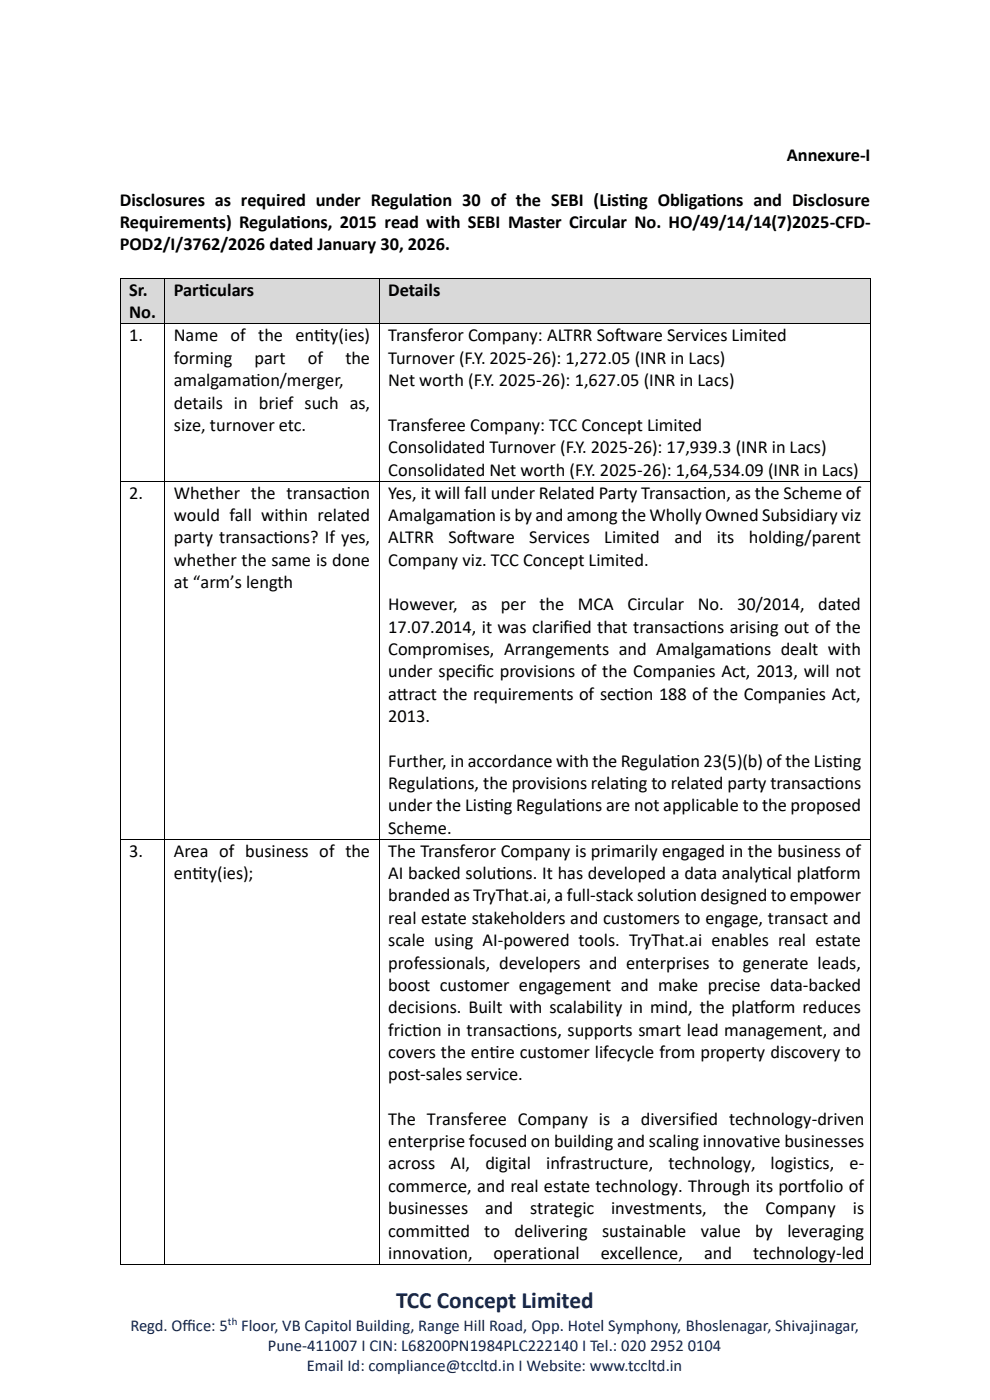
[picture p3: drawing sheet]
<svg xmlns="http://www.w3.org/2000/svg" width="210mm" height="297mm" viewBox="0 0 210 297" stroke-linecap="round" stroke-linejoin="round" font-family="sans-serif">
<defs><g id="words">
<text font-size="5" fill="#002060" x="84" y="277.6">TCC Concept Limited</text>
<g font-size="3.9">
<text x="166.9" y="34.2">Annexure-I</text>
<text x="25.4" y="43.7">Disclosures as required under Regulat</text>
<text x="89.5" y="43.7">ion 30 of the SEBI (List</text>
<text x="131.2" y="43.7">ing Obligat</text>
<text x="149.8" y="43.7">ions and Disclosure</text>
<text x="25.4" y="48.4">Requirements) Regulat</text>
<text x="25.4" y="53.1">POD2/I/3762/2026 dated January 30, 2026.</text>
<text x="61.6" y="48.4">ions, 2015 read with SEBI Master Circular No. HO/49/14/14(7)2025-CFD-</text>
<text x="27.4" y="62.8">Sr.</text>
<text x="36.9" y="62.8">Part</text>
<text x="42.2" y="62.8">iculars</text>
<text x="82.4" y="62.8">Details</text>
<text x="27.4" y="67.5">No.</text>
<text x="27.4" y="72.4">1.</text>
<text x="36.9" y="72.4">Name of the ent</text>
<text x="36.9" y="77.2">forming</text>
<text x="54" y="77.2">part</text>
<text x="65.3" y="77.2">of</text>
<text x="66.6" y="72.4">ity(ies)</text>
<text x="73.3" y="77.2">the</text>
<text x="82.4" y="72.4">Transferor Company: ALTRR Sof</text>
<text x="82.4" y="77.2">Turnover (F.Y. 2025-26): 1,272.05 (INR in Lacs)</text>
<text x="130.4" y="72.4">tware Services Limited</text>
<text x="36.9" y="81.9">amalgamat</text>
<text x="53.2" y="81.9">ion/merger,</text>
<text x="82.4" y="81.9">Net worth (F.Y. 2025-26): 1,627.05 (INR in Lacs)</text>
<text x="36.9" y="86.7">details in brief such as,</text>
<text x="36.9" y="91.4">size, turnover etc.</text>
<text x="82.4" y="91.4">Transferee Company: TCC Concept Limited</text>
<text x="82.4" y="96.2">Consolidated Turnover (F.Y. 2025-26): 17,939.3 (INR in Lacs)</text>
<text x="82.4" y="100.9">Consolidated Net worth (F.Y. 2025-26): 1,64,534.09 (INR in Lacs)</text>
<text x="27.4" y="105.8">2.</text>
<text x="36.9" y="105.8">Whether the transact</text>
<text x="72.3" y="105.8">ion</text>
<text x="82.4" y="105.8">Yes, it will fall under Related Party Transact</text>
<text x="147.9" y="105.8">ion, as the Scheme of</text>
<text x="36.9" y="110.5">would fall within related</text>
<text x="82.4" y="110.5">Amalgamat</text>
<text x="99" y="110.5">ion is by and among the Wholly Owned Subsidiary viz</text>
<text x="36.9" y="115.3">party transact</text>
<text x="58" y="115.3">ions? If yes,</text>
<text x="82.4" y="115.3">ALTRR</text>
<text x="95.2" y="115.3">Sof</text>
<text x="99" y="115.3">tware</text>
<text x="112.3" y="115.3">Services</text>
<text x="128.2" y="115.3">Limited</text>
<text x="143.1" y="115.3">and</text>
<text x="152.1" y="115.3">its</text>
<text x="158.9" y="115.3">holding/parent</text>
<text x="36.9" y="120">whether the same is done</text>
<text x="36.9" y="124.7">at “arm’s length</text>
<text x="82.4" y="120">Company viz. TCC Concept Limited.</text>
<text x="82.4" y="129.5">However,</text>
<text x="100" y="129.5">as</text>
<text x="106.3" y="129.5">per</text>
<text x="114.4" y="129.5">the</text>
<text x="122.6" y="129.5">MCA</text>
<text x="133.1" y="129.5">Circular</text>
<text x="148" y="129.5">No.</text>
<text x="156.4" y="129.5">30/2014,</text>
<text x="173.6" y="129.5">dated</text>
<text x="82.4" y="134.2">17.07.2014, it was clarif</text>
<text x="119.5" y="134.2">ied that transact</text>
<text x="145.9" y="134.2">ions arising out of the</text>
<text x="82.4" y="139">Compromises, Arrangements and Amalgamat</text>
<text x="82.4" y="143.7">under specif</text>
<text x="101.1" y="143.7">ic provisions of the Companies Act, 2013, will not</text>
<text x="155.9" y="139">ions dealt with</text>
<text x="82.4" y="148.4">at</text>
<text x="84.2" y="148.4">tract the requirements of sect</text>
<text x="132.4" y="148.4">ion 188 of the Companies Act,</text>
<text x="82.4" y="153.2">2013.</text>
<text x="82.4" y="162.7">Further, in accordance with the Regulat</text>
<text x="82.4" y="167.4">Regulat</text>
<text x="92.9" y="167.4">ions, the provisions relat</text>
<text x="131.3" y="167.4">ing to related party transact</text>
<text x="142.3" y="162.7">ion 23(5)(b) of the List</text>
<text x="174.9" y="167.4">ions</text>
<text x="176.7" y="162.7">ing</text>
<text x="82.4" y="172.1">under the List</text>
<text x="102.7" y="172.1">ing Regulat</text>
<text x="120" y="172.1">ions are not applicable to the proposed</text>
<text x="82.4" y="176.9">Scheme.</text>
<text x="27.4" y="181.8">3.</text>
<text x="36.9" y="181.8">Area of business of the</text>
<text x="82.4" y="181.8">The Transferor Company is primarily engaged in the business of</text>
<text x="36.9" y="186.5">ent</text>
<text x="40.8" y="186.5">ity(ies);</text>
<text x="82.4" y="186.5">AI backed solut</text>
<text x="82.4" y="191.2">branded as TryThat.ai, a full-stack solut</text>
<text x="105.3" y="186.5">ions. It has developed a data analyt</text>
<text x="141.6" y="191.2">ion designed to empower</text>
<text x="161.6" y="186.5">ical plat</text>
<text x="173.8" y="186.5">form</text>
<text x="82.4" y="196">real estate stakeholders and customers to engage, transact and</text>
<text x="82.4" y="200.7">scale using AI-powered tools. TryThat.ai enables real estate</text>
<text x="82.4" y="205.5">professionals, developers and enterprises to generate leads,</text>
<text x="82.4" y="210.2">boost customer engagement and make precise data-backed</text>
<text x="82.4" y="215">decisions. Built with scalability in mind, the plat</text>
<text x="160" y="215">form reduces</text>
<text x="82.4" y="219.7">frict</text>
<text x="87.4" y="219.7">ion in transact</text>
<text x="110.5" y="219.7">ions, supports smart lead management, and</text>
<text x="82.4" y="224.4">covers the ent</text>
<text x="103.8" y="224.4">ire customer lifecycle from property discovery to</text>
<text x="82.4" y="229.1">post-sales service.</text>
<text x="82.4" y="238.6">The Transferee Company is a diversified technology-driven</text>
<text x="82.4" y="243.4">enterprise focused on building and scaling innovative businesses</text>
<text x="82.4" y="248.1">across</text>
<text x="95.6" y="248.1">AI,</text>
<text x="103" y="248.1">digital</text>
<text x="115.9" y="248.1">infrastructure,</text>
<text x="141.8" y="248.1">technology,</text>
<text x="163.5" y="248.1">logistics,</text>
<text x="180.2" y="248.1">e-</text>
<text x="82.4" y="252.8">commerce, and real estate technology. Through its portfolio of</text>
<text x="82.4" y="257.6">businesses</text>
<text x="102.9" y="257.6">and</text>
<text x="112.4" y="257.6">strategic</text>
<text x="129.6" y="257.6">investments,</text>
<text x="153.5" y="257.6">the</text>
<text x="162.4" y="257.6">Company</text>
<text x="180.9" y="257.6">is</text>
<text x="82.4" y="262.3">committed</text>
<text x="102.7" y="262.3">to</text>
<text x="109.2" y="262.3">delivering</text>
<text x="127.7" y="262.3">sustainable</text>
<text x="148.7" y="262.3">value</text>
<text x="160.2" y="262.3">by</text>
<text x="167" y="262.3">leveraging</text>
<text x="82.4" y="267.1">innovation,</text>
<text x="104.7" y="267.1">operational</text>
<text x="127.4" y="267.1">excellence,</text>
<text x="149.4" y="267.1">and</text>
<text x="159.8" y="267.1">technology-led</text>
</g>
<g font-size="3.5" fill="#002060">
<text x="27.7" y="282.3">Regd. Of</text>
<text x="38.7" y="282.3">f</text>
<text x="38.7" y="282.3">ice: 5</text>
<text x="51.1" y="282.3">Floor, VB Capitol Building, Range Hill Road, Opp. Hotel Symphony, Bhoslenagar, Shivajinagar,</text>
<text x="56.8" y="286.6">Pune-411007 I CIN: L68200PN1984PLC222140 I Tel.: 020 2952 0104</text>
<text x="65.1" y="290.9">Email Id: compliance@tccltd.in I Website: www.tccltd.in</text>
</g>
<text font-size="2.3" fill="#002060" x="48.4" y="281.1">th</text>
</g></defs>
<g fill="#d9d9d9">
<path d="M25.6 59.1h9.3v9.5h-9.3z" fill-rule="evenodd"/>
<path d="M27.4 59.1h5.7v4.8h-5.7z" fill-rule="evenodd"/>
<path d="M27.4 63.9h5.7v4.7h-5.7z" fill-rule="evenodd"/>
<path d="M35.1 59.1h45.2v9.5h-45.2z" fill-rule="evenodd"/>
<path d="M36.9 59.1h41.6v4.8h-41.6z" fill-rule="evenodd"/>
<path d="M80.5 59.1h104v9.5h-104z" fill-rule="evenodd"/>
<path d="M82.4 59.1h100.3v4.8h-100.3z" fill-rule="evenodd"/>
</g>
<g fill="#000">
<path d="M25.4 59h.2v.1h-.2z" fill-rule="evenodd"/>
<path d="M25.4 59h.2v.1h-.2z" fill-rule="evenodd"/>
<path d="M34.9 59h.2v.1h-.2z" fill-rule="evenodd"/>
<path d="M80.4 59h.1v.1h-.1z" fill-rule="evenodd"/>
<path d="M184.5 59h.2v.1h-.2z" fill-rule="evenodd"/>
<path d="M184.5 59h.2v.1h-.2z" fill-rule="evenodd"/>
<path d="M25.4 68.6h.2v.2h-.2z" fill-rule="evenodd"/>
<path d="M34.9 68.6h.2v.2h-.2z" fill-rule="evenodd"/>
<path d="M80.4 68.6h.1v.2h-.1z" fill-rule="evenodd"/>
<path d="M184.5 68.6h.2v.2h-.2z" fill-rule="evenodd"/>
<path d="M25.4 102h.2v.2h-.2z" fill-rule="evenodd"/>
<path d="M34.9 102h.2v.2h-.2z" fill-rule="evenodd"/>
<path d="M80.4 102h.1v.2h-.1z" fill-rule="evenodd"/>
<path d="M184.5 102h.2v.2h-.2z" fill-rule="evenodd"/>
<path d="M25.4 178h.2v.1h-.2z" fill-rule="evenodd"/>
<path d="M34.9 178h.2v.1h-.2z" fill-rule="evenodd"/>
<path d="M80.4 178h.1v.1h-.1z" fill-rule="evenodd"/>
<path d="M184.5 178h.2v.1h-.2z" fill-rule="evenodd"/>
<path d="M25.4 268.2h.2v.2h-.2z" fill-rule="evenodd"/>
<path d="M25.4 268.2h.2v.2h-.2z" fill-rule="evenodd"/>
<path d="M34.9 268.2h.2v.2h-.2z" fill-rule="evenodd"/>
<path d="M80.4 268.2h.1v.2h-.1z" fill-rule="evenodd"/>
<path d="M184.5 268.2h.2v.2h-.2z" fill-rule="evenodd"/>
<path d="M184.5 268.2h.2v.2h-.2z" fill-rule="evenodd"/>
</g>
<g fill="none" stroke="#000" stroke-width=".21">
<path d="M25.5 59.1v9.5M25.6 59.1h9.3M35 59.1v9.5M35.1 59.1h45.3M80.5 59.1v9.5M80.5 59.1h104M184.6 59.1v9.5M25.5 68.8v33.2M25.6 68.7h9.3M35 68.8v33.2M35.1 68.7h45.3M80.5 68.8v33.2"/>
<path d="M80.5 68.7h104M184.6 68.8v33.2M25.5 102.2v75.8M25.6 102.1h9.3M35 102.2v75.8M35.1 102.1h45.3M80.5 102.2v75.8M80.5 102.1h104M184.6 102.2v75.8M25.5 178.1v90.1M25.6 178h9.3M35 178.1v90.1"/>
<path d="M35.1 178h45.3M80.5 178.1v90.1M80.5 178h104M184.6 178.1v90.1M25.6 268.3h9.3M35.1 268.3h45.3M80.5 268.3h104"/>
</g>
<use href="#words"/>
</svg>
